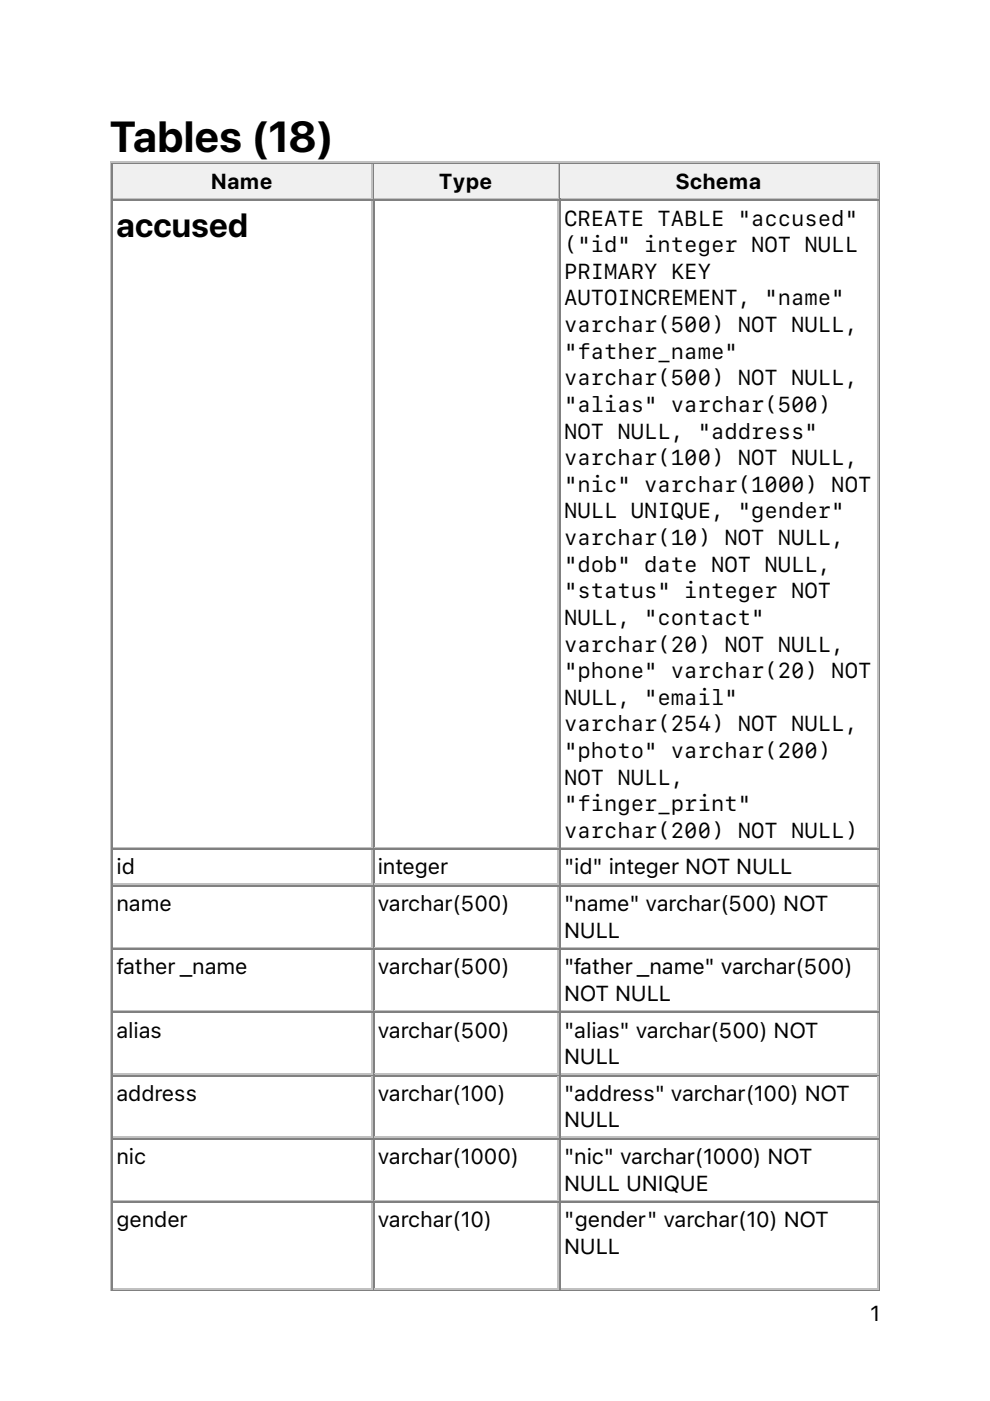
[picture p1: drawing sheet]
<svg xmlns="http://www.w3.org/2000/svg" width="210mm" height="297mm" viewBox="0 0 210 297" stroke-linecap="round" stroke-linejoin="round" font-family="sans-serif">
<defs><g id="words">
<text font-size="9.2" x="23.3" y="32.1">Tables (18)</text>
<text font-size="7.1" x="24.7" y="50.2">accused</text>
<g font-size="4.6">
<text x="44.8" y="40.1">Name</text>
<text x="93.1" y="40.1">Type</text>
<text x="143.3" y="40.1">Schema</text>
<text x="119.6" y="47.8">CREATE TABLE &quot;accused&quot;</text>
<text x="119.6" y="53.5">(&quot;id&quot; integer NOT NULL</text>
<text x="119.6" y="59.1">PRIMARY KEY</text>
<text x="119.6" y="64.8">AUTOINCREMENT, &quot;name&quot;</text>
<text x="119.6" y="70.4">varchar(500) NOT NULL,</text>
<text x="119.6" y="76">&quot;father_name&quot;</text>
<text x="119.6" y="81.7">varchar(500) NOT NULL,</text>
<text x="119.6" y="87.3">&quot;alias&quot; varchar(500)</text>
<text x="119.6" y="93">NOT NULL, &quot;address&quot;</text>
<text x="119.6" y="98.6">varchar(100) NOT NULL,</text>
<text x="119.6" y="104.3">&quot;nic&quot; varchar(1000) NOT</text>
<text x="119.6" y="109.9">NULL UNIQUE, &quot;gender&quot;</text>
<text x="119.6" y="115.6">varchar(10) NOT NULL,</text>
<text x="119.6" y="121.2">&quot;dob&quot; date NOT NULL,</text>
<text x="119.6" y="126.8">&quot;status&quot; integer NOT</text>
<text x="119.6" y="132.5">NULL, &quot;contact&quot;</text>
<text x="119.6" y="138.1">varchar(20) NOT NULL,</text>
<text x="119.6" y="143.8">&quot;phone&quot; varchar(20) NOT</text>
<text x="119.6" y="149.4">NULL, &quot;email&quot;</text>
<text x="119.6" y="155.1">varchar(254) NOT NULL,</text>
<text x="119.6" y="160.7">&quot;photo&quot; varchar(200)</text>
<text x="119.6" y="166.4">NOT NULL,</text>
<text x="119.6" y="172">&quot;finger_print&quot;</text>
<text x="119.6" y="177.6">varchar(200) NOT NULL)</text>
<text x="24.7" y="185.4">id</text>
<text x="80.1" y="185.4">integer</text>
<text x="119.6" y="185.4">&quot;id&quot; integer NOT NULL</text>
<text x="24.7" y="193.2">name</text>
<text x="80.1" y="193.2">varchar(500)</text>
<text x="119.6" y="193.2">&quot;name&quot; varchar(500) NOT</text>
<text x="119.6" y="198.8">NULL</text>
<text x="24.7" y="206.6">father _name</text>
<text x="80.1" y="206.6">varchar(500)</text>
<text x="119.6" y="206.6">&quot;father _name&quot; varchar(500)</text>
<text x="119.6" y="212.2">NOT NULL</text>
<text x="24.7" y="220">alias</text>
<text x="80.1" y="220">varchar(500)</text>
<text x="119.6" y="220">&quot;alias&quot; varchar(500) NOT</text>
<text x="119.6" y="225.6">NULL</text>
<text x="24.7" y="233.4">address</text>
<text x="80.1" y="233.4">varchar(100)</text>
<text x="119.6" y="233.4">&quot;address&quot; varchar(100) NOT</text>
<text x="119.6" y="239">NULL</text>
<text x="24.7" y="246.8">nic</text>
<text x="80.1" y="246.8">varchar(1000)</text>
<text x="119.6" y="246.8">&quot;nic&quot; varchar(1000) NOT</text>
<text x="119.6" y="252.4">NULL UNIQUE</text>
<text x="24.7" y="260.2">gender</text>
<text x="80.1" y="260.2">varchar(10)</text>
<text x="119.6" y="260.2">&quot;gender&quot; varchar(10) NOT</text>
<text x="119.6" y="265.8">NULL</text>
<text x="184.5" y="280.1">1</text>
</g>
</g></defs>
<path d="M23.5 34.2v239.6M23.6 34.4h163M78.8 34.9v7.1M24 42.2h55" fill="none" stroke="#c0c0c0" stroke-width=".35"/>
<path d="M23.8 34.6v7.7M24 34.7h55M186.4 34.6v238.8M23.6 273.6h163" fill="none" stroke="#808080" stroke-width=".35"/>
<g fill="#f0f0f0">
<path d="M24 34.9h54.7v7.1h-54.7z"/>
<path d="M44.4 35.6h13.8v5.7h-13.8z"/>
</g>
<path d="M79.2 34.6v7.7M79.4 34.7h39.1" fill="none" stroke="#808080" stroke-width=".35"/>
<path d="M118.4 34.9v7.1M79.4 42.2h39.1" fill="none" stroke="#c0c0c0" stroke-width=".35"/>
<g fill="#f0f0f0">
<path d="M79.4 34.9h38.8v7.1h-38.8z"/>
<path d="M92.8 35.6h12v5.7h-12z"/>
</g>
<path d="M118.7 34.6v7.7M118.9 34.7h67.4" fill="none" stroke="#808080" stroke-width=".35"/>
<path d="M186.1 34.9v7.1M118.9 42.2h67.4" fill="none" stroke="#c0c0c0" stroke-width=".35"/>
<g fill="#f0f0f0">
<path d="M118.9 34.9h67v7.1h-67z"/>
<path d="M143.2 35.6h18.4v5.7h-18.4z"/>
</g>
<g fill="none" stroke="#808080" stroke-width=".35">
<path d="M23.8 42.3v231.1M24 42.5h55M79.2 42.3v231.1M79.4 42.5h39.1M118.7 42.3v231.1M118.9 42.5h67.4M24 180.1h55M24 187.9h55M79.4 180.1h39.1M79.4 187.9h39.1M118.9 180.1h67.4M118.9 187.9h67.4"/>
<path d="M24 201.3h55M24 214.7h55M79.4 201.3h39.1M79.4 214.7h39.1M118.9 201.3h67.4M118.9 214.7h67.4M24 228.1h55M79.4 228.1h39.1M118.9 228.1h67.4M24 241.5h55M24 254.9h55M79.4 241.5h39.1"/>
<path d="M79.4 254.9h39.1M118.9 241.5h67.4M118.9 254.9h67.4"/>
</g>
<g fill="none" stroke="#c0c0c0" stroke-width=".35">
<path d="M78.8 42.7v136.9M118.4 42.7v136.9M186.1 42.7v136.9M24 179.7h55M79.4 179.7h39.1M118.9 179.7h67.4M24 187.5h55M78.8 180.3v7M78.8 188v12.7M79.4 187.5h39.1M118.4 180.3v7M118.4 188v12.7"/>
<path d="M118.9 187.5h67.4M186.1 180.3v7M186.1 188v12.7M24 200.9h55M24 214.3h55M78.8 201.4v12.7M78.8 214.8v12.7M79.4 200.9h39.1M79.4 214.3h39.1M118.4 201.4v12.7M118.4 214.8v12.7M118.9 200.9h67.4"/>
<path d="M118.9 214.3h67.4M186.1 201.4v12.7M186.1 214.8v12.7M24 227.7h55M78.8 228.2v12.7M79.4 227.7h39.1M118.4 228.2v12.7M118.9 227.7h67.4M186.1 228.2v12.7M24 241.1h55M24 254.5h55M78.8 241.7v12.7"/>
<path d="M78.8 255.1v17.9M79.4 241.1h39.1M79.4 254.5h39.1M118.4 241.7v12.7M118.4 255.1v17.9M118.9 241.1h67.4M118.9 254.5h67.4M186.1 241.7v12.7M186.1 255.1v17.9M24 273.2h55M79.4 273.2h39.1M118.9 273.2h67.4"/>
</g>
<use href="#words"/>
</svg>
